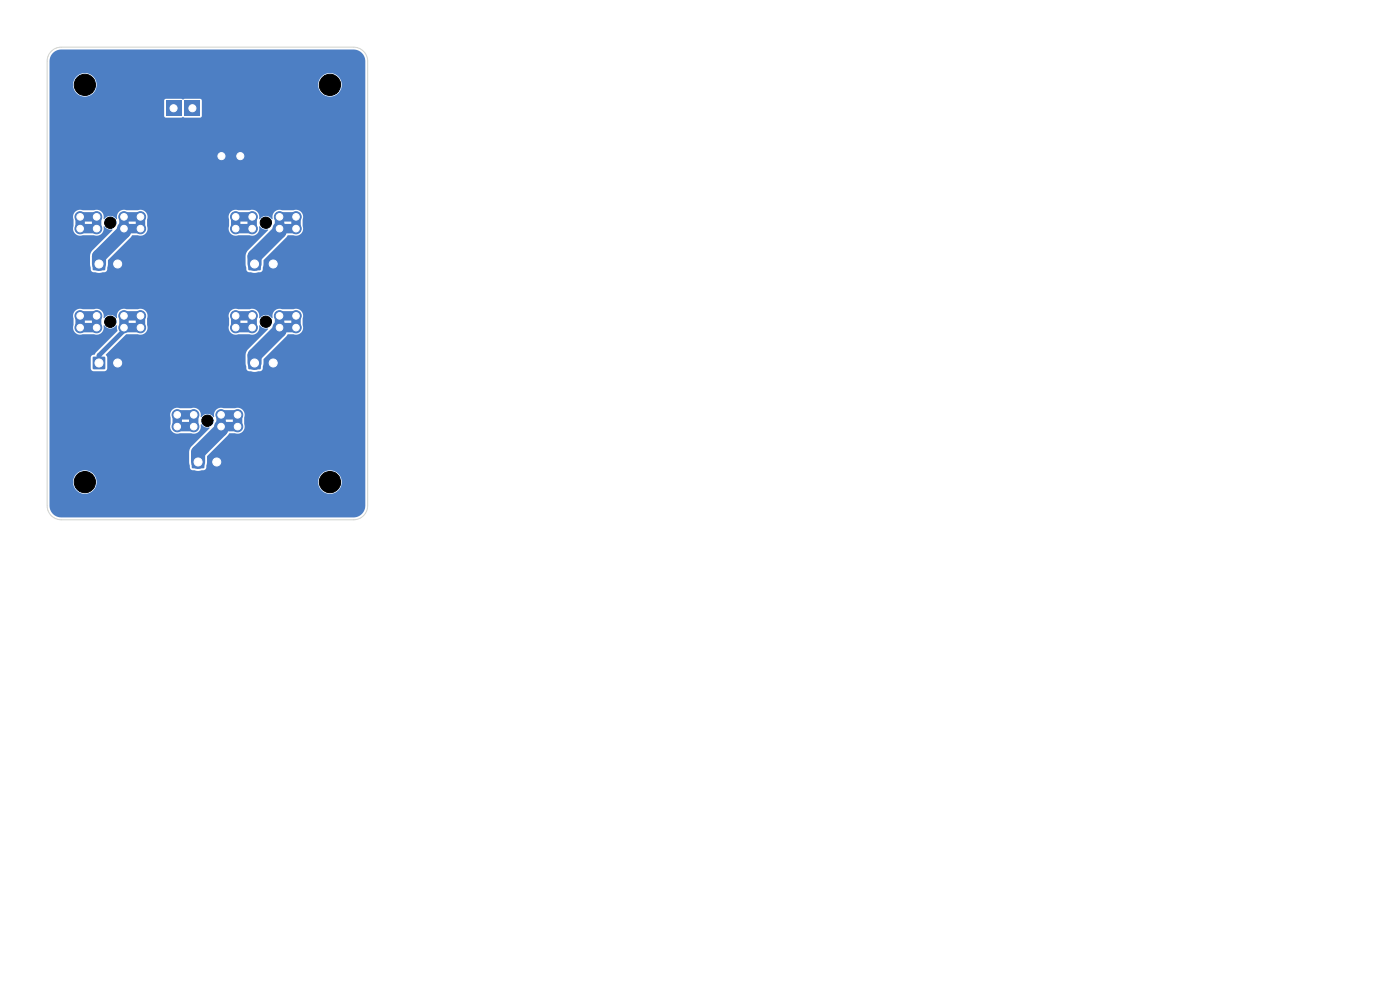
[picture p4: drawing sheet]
<svg xmlns="http://www.w3.org/2000/svg" width="297mm" height="210mm" viewBox="0 0 297 210" stroke-linecap="round" stroke-linejoin="round" font-family="sans-serif">
<g fill="#4d7fc4" stroke="#4d7fc4" stroke-width=".21">
<circle cx="50" cy="67" r="1.1"/>
<circle cx="50" cy="69.5" r="1.1"/>
<circle cx="53.5" cy="67" r="1.1"/>
<circle cx="53.5" cy="69.5" r="1.1"/>
<circle cx="59.3" cy="67" r="1.1"/>
<circle cx="59.3" cy="69.5" r="1.1"/>
<circle cx="62.8" cy="67" r="1.1"/>
<circle cx="62.8" cy="69.5" r="1.1"/>
</g>
<g fill="#4d7fc4">
<path d="M35.2 21.4h3.2v3.2h-3.2z"/>
<path d="M39.2 21.4h3.2v3.2h-3.2z"/>
</g>
<g fill="#4d7fc4" stroke="#4d7fc4" stroke-width=".21">
<circle cx="47" cy="33.1" r="1.6"/>
<circle cx="51" cy="33.1" r="1.6"/>
</g>
<path d="M19.7 75.7h2.6v2.6h-2.6z" fill="#4d7fc4"/>
<circle cx="25" cy="77" r="1.35" fill="#4d7fc4" stroke="#4d7fc4" stroke-width=".21"/>
<path d="M52.7 54.7h2.6v2.6h-2.6z" fill="#4d7fc4"/>
<circle cx="58" cy="56" r="1.35" fill="#4d7fc4" stroke="#4d7fc4" stroke-width=".21"/>
<path d="M19.7 54.7h2.6v2.6h-2.6z" fill="#4d7fc4"/>
<g fill="#4d7fc4" stroke="#4d7fc4" stroke-width=".21">
<circle cx="25" cy="56" r="1.35"/>
<circle cx="50" cy="46" r="1.1"/>
<circle cx="50" cy="48.5" r="1.1"/>
<circle cx="53.5" cy="46" r="1.1"/>
<circle cx="53.5" cy="48.5" r="1.1"/>
<circle cx="59.3" cy="46" r="1.1"/>
<circle cx="59.3" cy="48.5" r="1.1"/>
<circle cx="62.8" cy="46" r="1.1"/>
<circle cx="62.8" cy="48.5" r="1.1"/>
<circle cx="17" cy="67" r="1.1"/>
<circle cx="17" cy="69.5" r="1.1"/>
<circle cx="20.5" cy="67" r="1.1"/>
<circle cx="20.5" cy="69.5" r="1.1"/>
<circle cx="26.3" cy="67" r="1.1"/>
<circle cx="26.3" cy="69.5" r="1.1"/>
<circle cx="29.8" cy="67" r="1.1"/>
<circle cx="29.8" cy="69.5" r="1.1"/>
<circle cx="37.6" cy="88" r="1.1"/>
<circle cx="37.6" cy="90.5" r="1.1"/>
<circle cx="41.1" cy="88" r="1.1"/>
<circle cx="41.1" cy="90.5" r="1.1"/>
<circle cx="46.9" cy="88" r="1.1"/>
<circle cx="46.9" cy="90.5" r="1.1"/>
<circle cx="50.4" cy="88" r="1.1"/>
<circle cx="50.4" cy="90.5" r="1.1"/>
<circle cx="17" cy="46" r="1.1"/>
<circle cx="17" cy="48.5" r="1.1"/>
<circle cx="20.5" cy="46" r="1.1"/>
<circle cx="20.5" cy="48.5" r="1.1"/>
<circle cx="26.3" cy="46" r="1.1"/>
<circle cx="26.3" cy="48.5" r="1.1"/>
<circle cx="29.8" cy="46" r="1.1"/>
<circle cx="29.8" cy="48.5" r="1.1"/>
</g>
<path d="M52.7 75.7h2.6v2.6h-2.6z" fill="#4d7fc4"/>
<circle cx="58" cy="77" r="1.35" fill="#4d7fc4" stroke="#4d7fc4" stroke-width=".21"/>
<path d="M40.7 96.7h2.6v2.6h-2.6z" fill="#4d7fc4"/>
<circle cx="46" cy="98" r="1.35" fill="#4d7fc4" stroke="#4d7fc4" stroke-width=".21"/>
<path d="M17 46h3.5v2.5h-3.5zM26.3 46h3.5v2.5h-3.5zM50 46h3.5v2.5h-3.5zM59.3 46h3.5v2.5h-3.5zM17 67h3.5v2.5h-3.5zM26.3 67h3.5v2.5h-3.5zM50 67h3.5v2.5h-3.5zM59.3 67h3.5v2.5h-3.5zM37.6 88h3.5v2.5h-3.5zM46.9 88h3.5v2.5h-3.5z" fill="none" stroke="#4d7fc4" stroke-width="2"/>
<path d="M26.3 48.5v.6l-5.3 5.3v1.6M59.3 48.5v.6l-5.3 5.3v1.6M59.3 69.5v.6l-5.3 5.3v1.6M46.9 90.5v.6l-4.9 4.9v2" fill="none" stroke="#4d7fc4" stroke-width="3"/>
<path d="M26.3 69.5v.6l-5.3 5.3v1.6" fill="none" stroke="#4d7fc4" stroke-width="1"/>
<path d="M11.3 11.1l.8-.4 .9-.2h62a2.5 2.5 0 0 1 2.5 2.5v94.3a2.5 2.5 0 0 1-2.5 2.5h-62a2.5 2.5 0 0 1-2.5-2.5v-5.2h5a2.5 2.5 0 0 0 2.5 2.7 2.5 2.5 0 0 0 2.5-2.7h47v.3a2.5 2.5 0 0 0 3.8 2 2.5 2.5 0 0 0 0-4.3 2.5 2.5 0 0 0-3.8 2h-47v-.3a2.5 2.5 0 0 0-2.6-2 2.5 2.5 0 0 0-2.4 2.3h-5v-14.2h25.6l.1 2a1.51 1.51 0 0 0 .3 1.7 1.51 1.51 0 0 0 1.7 .3h2.4a1.58 1.58 0 0 0 2-1.9l.8 .6 1.1 .2-4.2 4.3-.2 .8v2.2l.2 1.3 .4 .3a3.9 3.9 0 0 0 2.9-.2l.3-1.4 .1-1.4 4.6-4.8h1.2a1.51 1.51 0 0 0 1.7-.3 1.51 1.51 0 0 0 .3-1.7v-1.4a1.51 1.51 0 0 0-.4-1.6 1.51 1.51 0 0 0-1.6-.3h-2.4a1.5 1.5 0 0 0-2 1.8l-.1 .1a1.61 1.61 0 0 0-2.6 0l-.1-.1a1.52 1.52 0 0 0-.5-1.5 1.52 1.52 0 0 0-1.6-.3h-2.4a1.51 1.51 0 0 0-2 1.3h-25.6v-21h5l.1 2a1.51 1.51 0 0 0 .3 1.7 1.51 1.51 0 0 0 1.7 .3h2.4a1.58 1.58 0 0 0 2-1.9h.1a1.55 1.55 0 0 0 2.6 0l.2 1.2-4.9 5a.68 .68 0 0 0-.8 .6l.1 2.4 .2 .4 .3 .2 2.6-.1 .4-.5-.1-2.4-.2-.6 4.2-4.2 2.6-.1a1.51 1.51 0 0 0 1.6-.4 1.51 1.51 0 0 0 .3-1.6l.1-2h17.2l.1 2.1a1.51 1.51 0 0 0 .4 1.6 1.51 1.51 0 0 0 1.6 .3h2.4a1.58 1.58 0 0 0 2-1.9l.8 .6 1.1 .2-4.6 4.8-.2 .7v1.8l.2 1.3 .3 .3a3.9 3.9 0 0 0 3-.2l.3-2.3 5.1-5.3h1.2a1.51 1.51 0 0 0 1.7-.3 1.51 1.51 0 0 0 .3-1.7v-1.4a1.51 1.51 0 0 0-.4-1.6 1.51 1.51 0 0 0-1.6-.3h-2.4a1.5 1.5 0 0 0-2 1.8l-.1 .1a1.61 1.61 0 0 0-2.6 0l-.1-.1a1.52 1.52 0 0 0-.5-1.5 1.52 1.52 0 0 0-1.6-.3h-2.4a1.51 1.51 0 0 0-2 1.3h-17.2v-.3a1.51 1.51 0 0 0-2.1-1h-2.4a1.58 1.58 0 0 0-2 1.9h-.1a1.55 1.55 0 0 0-2.6 0l-.1-.1a1.52 1.52 0 0 0-.5-1.5 1.52 1.52 0 0 0-1.6-.3h-2.4a1.51 1.51 0 0 0-2 1.3h-5v-21h5l.1 2a1.51 1.51 0 0 0 .3 1.7 1.51 1.51 0 0 0 1.7 .3h2.4a1.58 1.58 0 0 0 2-1.9l.8 .6 1.1 .2-4.6 4.8-.2 .7v1.8l.2 1.3 .3 .3a3.9 3.9 0 0 0 3-.2l.3-2.3 5.1-5.3h1.3a1.51 1.51 0 0 0 1.6-.4 1.51 1.51 0 0 0 .3-1.6l.1-2h17.2l.1 2.1a1.51 1.51 0 0 0 .4 1.6 1.51 1.51 0 0 0 1.6 .3h2.4a1.58 1.58 0 0 0 2-1.9l.8 .6 1.1 .2-4.6 4.8-.2 .7v1.8l.2 1.3 .3 .3a3.9 3.9 0 0 0 3-.2l.3-2.3 5.1-5.3h1.3a1.51 1.51 0 0 0 1.6-.4 1.51 1.51 0 0 0 .3-1.6v-1.4a1.51 1.51 0 0 0-.4-1.6 1.51 1.51 0 0 0-1.6-.3h-2.4a1.5 1.5 0 0 0-2 1.8l-.1 .1a1.61 1.61 0 0 0-2.6 0l-.1-.1a1.52 1.52 0 0 0-.5-1.5 1.52 1.52 0 0 0-1.6-.3h-2.4a1.51 1.51 0 0 0-2 1.3h-17.2v-.3a1.51 1.51 0 0 0-2.1-1h-2.4a1.58 1.58 0 0 0-2 1.9h-.1a1.55 1.55 0 0 0-2.6 0l-.1-.1a1.52 1.52 0 0 0-.5-1.5 1.52 1.52 0 0 0-1.6-.3h-2.4a1.51 1.51 0 0 0-2 1.3h-5v-24.6h24.3v3.3l.2 .3h3.5a.39 .39 0 0 1 .7 .1h3.3l.2-.2 .1-3.5-.1-.3h-3.5l-.4 .1-.3-.1h-3.3l-.4 .3h-24.3v-3.4h5v.2a2.5 2.5 0 0 0 2.6 2.4 2.5 2.5 0 0 0 2.4-2.6h47v.2a2.5 2.5 0 0 0 3.8 2 2.5 2.5 0 0 0 0-4.2 2.5 2.5 0 0 0-3.8 2h-47v-.3a2.5 2.5 0 0 0-2.6-2.1 2.5 2.5 0 0 0-2.4 2.4h-5v-5.2l.3-.9z" fill="#4d7fc4"/>
<path d="M10.9 10.9a3 3 0 0 1 2.1-.9h62a3 3 0 0 1 3 3v94.3a3 3 0 0 1-3 3h-62a3 3 0 0 1-3-3v-94.3a3 3 0 0 1 .9-2.1z" fill="none" stroke="#d0d2cd" stroke-width=".21"/>
<g fill="#000" stroke="#000" stroke-width=".21">
<circle cx="18" cy="18" r="2.25"/>
<circle cx="70" cy="18" r="2.25"/>
<circle cx="23.4" cy="47.2" r="1.2"/>
<circle cx="56.4" cy="47.2" r="1.2"/>
<circle cx="23.4" cy="68.2" r="1.2"/>
<circle cx="56.4" cy="68.2" r="1.2"/>
<circle cx="44" cy="89.2" r="1.2"/>
<circle cx="18" cy="102.3" r="2.25"/>
<circle cx="70" cy="102.3" r="2.25"/>
</g>
<g fill="#fff" stroke="#fff" stroke-width=".21">
<circle cx="50" cy="67" r=".7"/>
<circle cx="50" cy="69.5" r=".7"/>
<circle cx="53.5" cy="67" r=".7"/>
<circle cx="53.5" cy="69.5" r=".7"/>
<circle cx="59.3" cy="67" r=".7"/>
<circle cx="59.3" cy="69.5" r=".7"/>
<circle cx="62.8" cy="67" r=".7"/>
<circle cx="62.8" cy="69.5" r=".7"/>
<circle cx="36.8" cy="23" r=".75"/>
<circle cx="40.8" cy="23" r=".75"/>
<circle cx="47" cy="33.1" r=".75"/>
<circle cx="51" cy="33.1" r=".75"/>
<circle cx="21" cy="77" r=".85"/>
<circle cx="25" cy="77" r=".85"/>
<circle cx="54" cy="56" r=".85"/>
<circle cx="58" cy="56" r=".85"/>
<circle cx="21" cy="56" r=".85"/>
<circle cx="25" cy="56" r=".85"/>
<circle cx="50" cy="46" r=".7"/>
<circle cx="50" cy="48.5" r=".7"/>
<circle cx="53.5" cy="46" r=".7"/>
<circle cx="53.5" cy="48.5" r=".7"/>
<circle cx="59.3" cy="46" r=".7"/>
<circle cx="59.3" cy="48.5" r=".7"/>
<circle cx="62.8" cy="46" r=".7"/>
<circle cx="62.8" cy="48.5" r=".7"/>
<circle cx="17" cy="67" r=".7"/>
<circle cx="17" cy="69.5" r=".7"/>
<circle cx="20.5" cy="67" r=".7"/>
<circle cx="20.5" cy="69.5" r=".7"/>
<circle cx="26.3" cy="67" r=".7"/>
<circle cx="26.3" cy="69.5" r=".7"/>
<circle cx="29.8" cy="67" r=".7"/>
<circle cx="29.8" cy="69.5" r=".7"/>
<circle cx="37.6" cy="88" r=".7"/>
<circle cx="37.6" cy="90.5" r=".7"/>
<circle cx="41.1" cy="88" r=".7"/>
<circle cx="41.1" cy="90.5" r=".7"/>
<circle cx="46.9" cy="88" r=".7"/>
<circle cx="46.9" cy="90.5" r=".7"/>
<circle cx="50.4" cy="88" r=".7"/>
<circle cx="50.4" cy="90.5" r=".7"/>
<circle cx="17" cy="46" r=".7"/>
<circle cx="17" cy="48.5" r=".7"/>
<circle cx="20.5" cy="46" r=".7"/>
<circle cx="20.5" cy="48.5" r=".7"/>
<circle cx="26.3" cy="46" r=".7"/>
<circle cx="26.3" cy="48.5" r=".7"/>
<circle cx="29.8" cy="46" r=".7"/>
<circle cx="29.8" cy="48.5" r=".7"/>
<circle cx="54" cy="77" r=".85"/>
<circle cx="58" cy="77" r=".85"/>
<circle cx="42" cy="98" r=".85"/>
<circle cx="46" cy="98" r=".85"/>
</g>
</svg>
